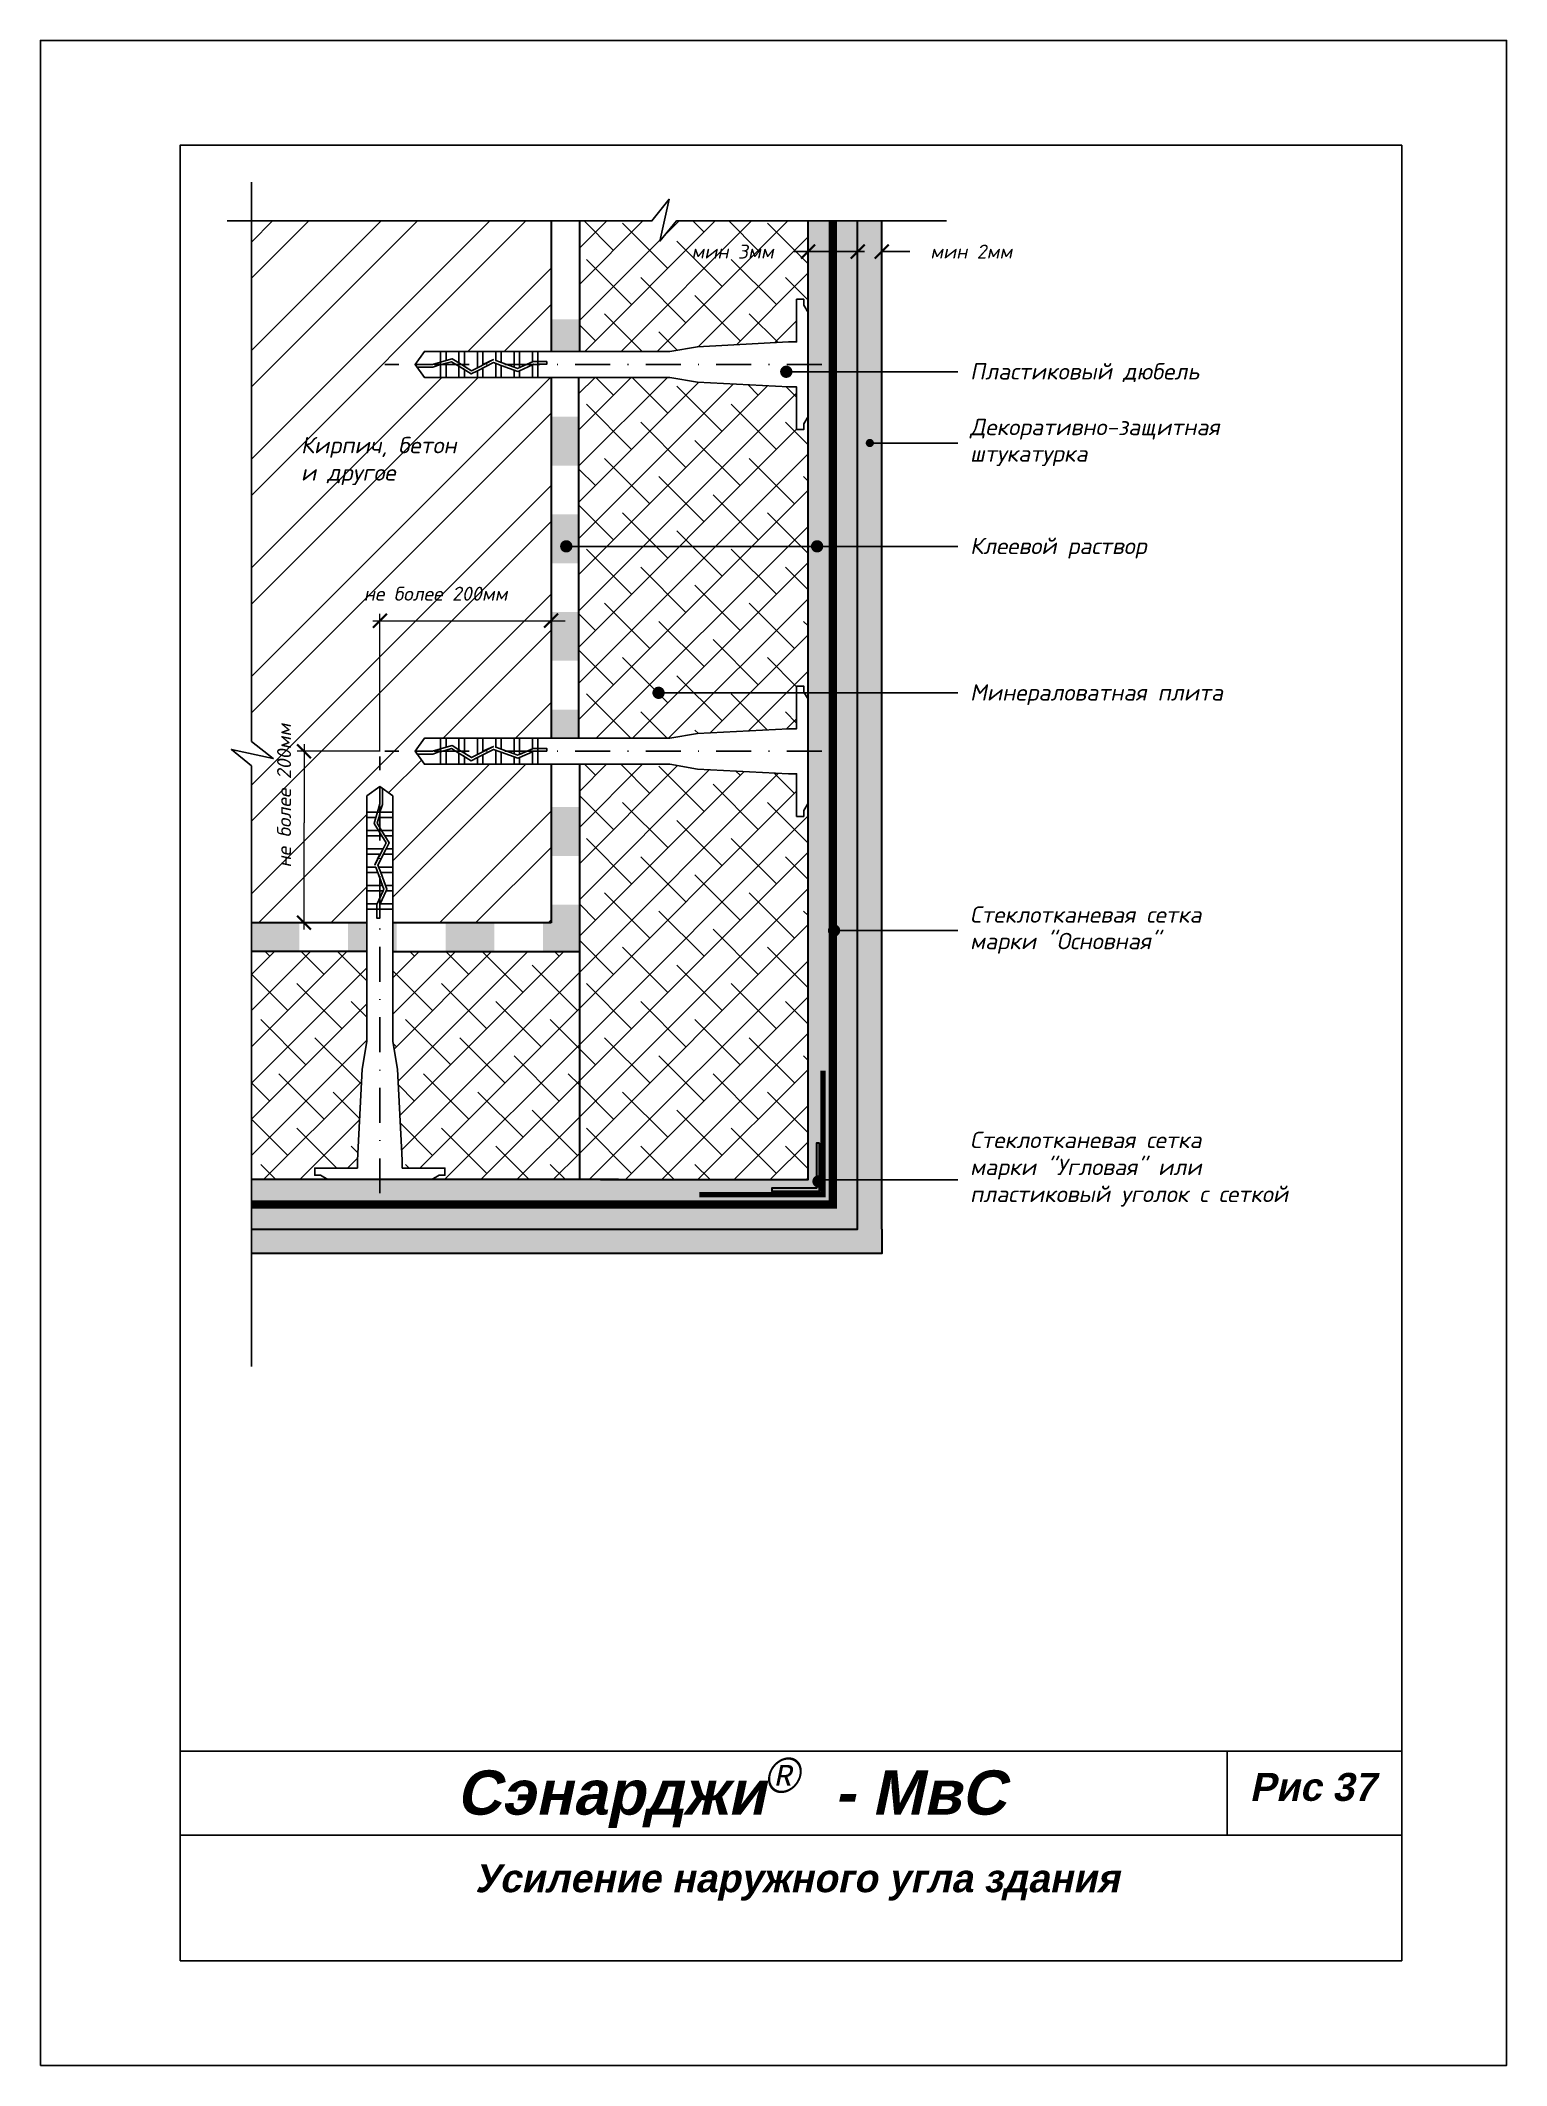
# Model space of a CAD drawing. Header units: inches. Extents: x 47 to 4151, y -1120 to 1902.
# Drawn here: x 1310.5 to 1520.5, y 610.4 to 900.4 of the extents above; entities that cross this region are included whole.
import ezdxf

# ---------------------------------------------------------------- set-up
doc = ezdxf.new("R2010")
doc.units = ezdxf.units.IN
doc.header["$LTSCALE"] = 10
doc.header["$MEASUREMENT"] = 0
doc.linetypes.add('DASHDOT', pattern=[1, 0.5, -0.25, 0, -0.25])
doc.linetypes.add('HIDDEN', pattern=[0.375, 0.25, -0.125])
doc.layers.add('dim', color=160, linetype='Continuous', lineweight=15)
doc.layers.add('Layer1', color=108, linetype='Continuous', lineweight=30)
for name, color, linetype in [('DUBEL', 142, 'Continuous'), ('hatch', 240, 'Continuous'), ('ndp', 242, 'Continuous'), ('ramka', 248, 'Continuous')]:
    doc.layers.add(name, color=color, linetype=linetype)
doc.layers.add('list', color=5, linetype='Continuous', plot=False)
doc.styles.add('ndp', font='ARIALBD.TTF', dxfattribs={"oblique": 12})
doc.styles.add('style2', font='romans.shx', dxfattribs={"oblique": 12})
doc.dimstyles.new('1', dxfattribs={"dimtxt": 2, "dimasz": 2, "dimexe": 1, "dimexo": 0.7, "dimgap": 2, "dimtad": 0, "dimtih": 1, "dimtoh": 1, "dimdec": 4, "dimzin": 0, "dimdsep": 46, "dimtxsty": 'style2', "dimblk": 'ARCHTICK', "dimcen": 1.5, "dimdle": 1, "dimadec": 0, "dimazin": 0, "dimtfac": 1, "dimtdec": 4, "dimtofl": 0, "dimtmove": 0, "dimatfit": 2, "dimldrblk": 'DOTSMALL', "dimfxl": 1, "dimtolj": 1, "dimtzin": 0, "dimarcsym": 0})
pattern_1 = [(0, (-1934.25176, 1562.577), (0.3125, 0.625), [0, -0.625])]
pattern_2 = [(45, (1053.029, 1.9256), (-2.592209, 2.592209), []), (135, (1053.029, 1.9256), (-7.776626, 2.592209), [9.16484, -5.498905])]

msp = doc.modelspace()

# ---------------------------------------------------------------- texts
at = {"layer": 'dim', "insert": (1367.125817, 821.145303), "char_height": 2, "attachment_point": 5, "style": 'style2'}
msp.add_mtext('\\A1;{\\fRomanS|b0|i0|c204|p2;не более 200мм}', dxfattribs=at)
at = {"layer": 'dim', "insert": (1345.413299, 792.229668), "char_height": 2, "attachment_point": 5, "rotation": 90, "style": 'style2'}
msp.add_mtext('\\A1;{\\fRomanS|b0|i0|c204|p2;не более 200мм}', dxfattribs=at)
at = {"layer": 'ndp', "oblique": 12}
for s, height, style, p in [('Пластиковый дюбель', 2.34619952, 'style2', (1443.671197, 851.81765)), ('Декоративно-защитная', 2.34619952, 'style2', (1443.671197, 843.850044)), ('Кирпич, бетон', 2.34619952, 'style2', (1347.828267, 841.251529)), ('штукатурка', 2.3461995, 'style2', (1443.671197, 840.051435)), ('и другое', 2.3461995, 'style2', (1347.828267, 837.33539)), ('Клеевой раствор', 2.34619952, 'style2', (1443.671197, 826.817094)), ('Минераловатная плита', 2.34619952, 'style2', (1443.671197, 805.838596)), ('Стеклотканевая сетка', 2.34619952, 'style2', (1443.671197, 774.02745)), ('марки "Основная"', 2.34619952, 'style2', (1443.671197, 770.228841)), ('Стеклотканевая сетка', 2.34619952, 'style2', (1443.671197, 741.753594)), ('марки "Угловая" или', 2.34619952, 'style2', (1443.671197, 737.884742)), ('пластиковый уголок с сеткой', 2.34619952, 'style2', (1443.671197, 734.01589)), ('Сэнарджи    - МвС', 6.33260053, 'ndp', (1370.10042, 646.294796)), ('Рис 37', 4, 'ndp', (1483.727131, 648.27251)), ('Усиление наружного угла здания', 4, 'ndp', (1372.753764, 635.184809))]:
    msp.add_text(s, height=height, dxfattribs=dict(at, style=style)).set_placement(p)
at = {"layer": 'ndp', "insert": (1414.163223, 654.433881), "char_height": 5, "attachment_point": 1, "style": 'style2'}
msp.add_mtext('{\\fCentury Gothic|b0|i0|c204|p32;®}', dxfattribs=at)

# ---------------------------------------------------------------- blocks, each defined once
blk = doc.blocks.new('_ArchTick')
at = {"layer": 'DUBEL', "color": 0, "const_width": 0.15}
blk.add_lwpolyline([(-0.5, -0.5), (0.5, 0.5)], dxfattribs=at)
blk = doc.blocks.new('*D65')
at = {"layer": 'Defpoints', "color": 0}
for p in [(1431.03, 870.14), (1427.58, 868.39), (1431.03, 868.27)]:
    blk.add_point(p, dxfattribs=at)
at = {"layer": 'dim', "color": 0, "lineweight": -2}
for p, q in [((1427.58, 870.14), (1425.58, 870.14)), ((1427.58, 869.09), (1427.58, 871.14)), ((1431.03, 868.97), (1431.03, 871.14)), ((1431.03, 870.14), (1435.03, 870.14))]:
    blk.add_line(p, q, dxfattribs=at)
at = {"layer": 'dim', "color": 0, "lineweight": -2, "xscale": 2, "yscale": 2, "zscale": 2}
blk.add_blockref('_ArchTick', (1427.58, 870.14), dxfattribs=at)
at = {"layer": 'dim', "color": 0, "lineweight": -2, "xscale": 2, "yscale": 2, "zscale": 2, "rotation": 180}
blk.add_blockref('_ArchTick', (1431.03, 870.14), dxfattribs=at)
at = {"layer": 'dim', "color": 0, "insert": (1443.85, 870.14), "char_height": 2, "attachment_point": 5, "style": 'style2'}
blk.add_mtext('\\A1;{\\fRomanS|b0|i0|c204|p2;мин 2мм}', dxfattribs=at)
blk = doc.blocks.new('_DotSmall')
at = {"layer": 'DUBEL', "color": 0, "const_width": 0.5}
blk.add_lwpolyline([(-0.0625, 0, 1), (0.0625, 0, 1)], format="xyb", close=True, dxfattribs=at)
blk = doc.blocks.new('*D66')
at = {"layer": 'Defpoints', "color": 0}
for p in [(1420.48, 870.14), (1420.48, 868.97), (1427.58, 868.39)]:
    blk.add_point(p, dxfattribs=at)
at = {"layer": 'dim', "color": 0, "lineweight": -2}
for p, q in [((1420.48, 870.14), (1418.48, 870.14)), ((1420.48, 869.67), (1420.48, 871.14)), ((1428.58, 870.14), (1420.48, 870.14)), ((1427.58, 869.09), (1427.58, 871.14))]:
    blk.add_line(p, q, dxfattribs=at)
at = {"layer": 'dim', "color": 0, "lineweight": -2, "xscale": 2, "yscale": 2, "zscale": 2, "rotation": 180}
blk.add_blockref('_ArchTick', (1420.48, 870.14), dxfattribs=at)
at = {"layer": 'dim', "color": 0, "lineweight": -2, "xscale": 2, "yscale": 2, "zscale": 2}
blk.add_blockref('_ArchTick', (1427.58, 870.14), dxfattribs=at)
at = {"layer": 'dim', "color": 0, "insert": (1409.66, 870.14), "char_height": 2, "attachment_point": 5, "style": 'style2'}
blk.add_mtext('\\A1;{\\fRomanS|b0|i0|c204|p2;мин 3мм}', dxfattribs=at)

# ---------------------------------------------------------------- dimensions: what is measured, and where the dimension line sits
at = {"layer": 'dim'}
for base, p2, text, picture, middle in [((1420.478599, 870.137375), (1420.478599, 868.968677), '{\\fRomanS|b0|i0|c204|p2;мин 3мм}', '*D66', (1409.658979, 870.137375)), ((1431.032655, 870.137375), (1431.032655, 868.268473), '{\\fRomanS|b0|i0|c204|p2;мин 2мм}', '*D65', (1443.852276, 870.137375))]:
    dim = msp.add_linear_dim(base=base, p1=(1427.5772, 868.38528), p2=p2, text=text, dimstyle='1', dxfattribs=at)
    dim.commit()
    dim.dimension.update_dxf_attribs({"geometry": picture, "text_midpoint": middle})

# ---------------------------------------------------------------- hatches: boundary and pattern name
at = {"layer": 'dim'}
h = msp.add_hatch(color=1, dxfattribs=at)
h.paths.add_polyline_path([(1422.109836, 742.43958), (1421.702027, 742.43958), (1421.702027, 737.321613, -0.2501102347), (1422.109836, 737.394073)])
h.paths.add_polyline_path([(1422.109836, 736.557353, -0.2501102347), (1421.702027, 736.629813), (1421.702027, 736.008976), (1415.271422, 736.008976), (1415.271422, 735.601167), (1422.109836, 735.601167)])
at = {"layer": 'hatch'}
h = msp.add_hatch(dxfattribs=at)
h.set_pattern_fill('ANSI38', color=1, scale=29.327494, style=0)
h.set_pattern_definition(pattern_2)
h.paths.add_polyline_path([(1418.828026, 863.303621), (1419.84889, 863.303621), (1419.84889, 862.461992), (1420.478599, 861.419822), (1420.478599, 874.523737), (1401.627, 874.523737), (1399.255019, 871.637398), (1400.56718, 877.63841), (1398.112448, 874.523737), (1387.729977, 874.523737), (1387.729977, 855.838055), (1400.672778, 855.838055), (1404.635426, 856.513611), (1417.691933, 857.194956), (1418.828026, 857.194956)])
h.paths.add_polyline_path([(1420.478599, 846.530592), (1419.84889, 845.488421), (1419.84889, 844.646792), (1418.828026, 844.646792), (1418.828026, 850.755457), (1417.691933, 850.755457), (1404.635426, 851.436802), (1400.672778, 852.112358), (1387.602572, 852.112358), (1387.602572, 827.93011), (1420.478599, 827.93011)])
h.paths.add_polyline_path([(1420.478599, 827.93011), (1387.602572, 827.93011), (1387.602572, 800.441214), (1400.672778, 800.441214), (1404.635426, 801.11677), (1417.691933, 801.798115), (1418.828026, 801.798115), (1418.828026, 806.951613), (1399.495823, 806.951613, -1), (1398.615998, 806.951613, -1), (1399.495823, 806.951613), (1418.828026, 806.951613), (1418.828026, 807.90678), (1419.84889, 807.90678), (1419.84889, 807.06515), (1419.917492, 806.951613), (1420.478599, 806.951613)])
h.paths.add_polyline_path([(1403.339358, 871.646574), (1417.978599, 871.646574), (1417.978599, 868.628177), (1403.339358, 868.628177)], flags=24)
h = msp.add_hatch(dxfattribs=at)
h.set_pattern_fill('ANSI32', color=256, scale=29.327494, style=0)
h.set_pattern_definition([(45, (-1934.252, 1562.577), (-7.776626, 7.776626), []), (45, (-1929.067, 1562.577), (-7.776626, 7.776626), [])])
h.paths.add_polyline_path([(1359.132638, 817.280476), (1383.667582, 817.280476), (1383.667582, 818.280476), (1383.667582, 852.112358), (1381.761153, 852.112358), (1380.98193, 852.112358), (1378.354705, 852.112358), (1375.727479, 852.112358), (1373.879477, 852.112358), (1371.252251, 852.112358), (1367.845803, 852.112358), (1365.519052, 852.112358), (1364.176345, 853.975207), (1365.519052, 855.838055), (1367.845803, 855.838055), (1368.625026, 855.838055), (1371.252251, 855.838055), (1373.879477, 855.838055), (1376.506702, 855.838055), (1379.133928, 855.838055), (1381.761153, 855.838055), (1383.667582, 855.838055), (1383.667582, 874.523737), (1340.756467, 874.523737), (1340.756467, 799.999469), (1343.87114, 797.544736), (1337.870128, 798.856898), (1340.756467, 796.484916), (1340.756467, 774.043421), (1348.279386, 774.043421), (1348.279386, 788.320092), (1348.279386, 798.578365), (1359.132638, 798.578365)])
h.paths.add_polyline_path([(1383.667582, 817.280476), (1359.132638, 817.280476), (1359.132638, 798.578365), (1348.279386, 798.578365), (1348.279386, 788.320092), (1348.279386, 774.043421), (1351.813523, 774.043421), (1357.269789, 774.043421), (1357.269789, 775.949849), (1357.269789, 776.729072), (1357.269789, 778.577075), (1357.269789, 779.356298), (1357.269789, 781.2043), (1357.269789, 781.983523), (1357.269789, 783.831526), (1357.269789, 784.610749), (1357.269789, 786.458752), (1357.269789, 787.237975), (1357.269789, 789.085977), (1357.269789, 789.8652), (1357.269789, 792.191951), (1359.132638, 793.534657), (1359.528068, 793.249638), (1360.995486, 792.191951), (1360.995486, 789.8652), (1360.995486, 787.237975), (1360.995486, 786.458752), (1360.995486, 784.610749), (1360.995486, 783.831526), (1360.995486, 781.2043), (1360.995486, 779.356298), (1360.995486, 776.729072), (1360.995486, 775.949849), (1360.995486, 774.043421), (1383.667582, 774.043421), (1383.667582, 796.715517), (1381.761153, 796.715517), (1380.98193, 796.715517), (1378.354705, 796.715517), (1375.727479, 796.715517), (1373.879477, 796.715517), (1371.252251, 796.715517), (1367.845803, 796.715517), (1365.519052, 796.715517), (1364.176345, 798.578365), (1365.519052, 800.441214), (1367.845803, 800.441214), (1368.625026, 800.441214), (1371.252251, 800.441214), (1373.879477, 800.441214), (1376.506702, 800.441214), (1379.133928, 800.441214), (1381.761153, 800.441214), (1383.667582, 800.441214)], flags=16)
h.paths.add_polyline_path([(1347.397703, 836.091448), (1364.435581, 835.842098), (1365.183631, 839.361397), (1348.145754, 839.610748)], flags=24)
h.paths.add_polyline_path([(1347.160629, 839.853629), (1375.985366, 839.521163), (1376.982766, 844.213562), (1348.158029, 844.546028)], flags=24)
h.paths.add_polyline_path([(1353.533529, 822.654501), (1380.718105, 822.654501), (1380.718105, 819.636104), (1353.533529, 819.636104)], flags=24)
h.paths.add_polyline_path([(1343.9041, 778.63738), (1343.9041, 805.821956), (1346.922497, 805.821956), (1346.922497, 778.63738)], flags=24)
h = msp.add_hatch(dxfattribs=at)
h.set_pattern_fill('AR-CONC', color=256, scale=0.293275, style=0)
h.set_pattern_definition([(50, (-1934.2518, 1562.577), (2.1035444, -0.1840363), [0.2199562, -2.4195183]), (355, (-1934.2518, 1562.577), (-0.4069229, 2.205991), [0.175965, -1.9356146]), (100.4514, (-1934.0765, 1562.5616), (1.696623, 2.0219534), [0.186934, -2.0562741]), (46.1842, (-1934.2518, 1563.1635), (3.1299506, -0.4854258), [0.3299343, -3.6292774]), (96.6356, (-1933.991, 1563.123), (2.7411315, 2.8568436), [0.280401, -3.0844107]), (351.1842, (-1934.2518, 1563.1635), (2.7411293, 2.8568457), [0.2639474, -2.903422]), (21, (-1933.9585, 1563.0169), (1.7505788, -1.1807803), [0.2199562, -2.4195183]), (326, (-1933.9585, 1563.0169), (0.7135829, 2.1266834), [0.175965, -1.9356146]), (71.4514, (-1933.8126, 1562.9185), (2.4641624, 0.9459011), [0.186934, -2.0562741]), (37.5, (-1934.25176, 1562.577), (0.03566181, 0.97629425), [0, -1.9121526, 0, -1.9649421, 0, -1.9429465]), (7.5, (-1934.2518, 1562.577), (0.77151703, 1.1567107), [0, -1.12031027, 0, -1.86816137, 0, -0.74051922]), (327.5, (-1934.90576, 1562.577), (1.56556743, -0.06614779), [0, -0.73318735, 0, -2.28754454, 0, -3.03539563]), (317.5, (-1935.199, 1562.577), (1.7103389, 0.29358283), [0, -0.95314356, 0, -1.5191642, 0, -2.1555708])])
h.paths.add_polyline_path([(1431.032655, 730.133803), (1431.032655, 773.694004), (1431.032655, 874.523737), (1427.5772, 874.523737), (1427.5772, 730.133803), (1340.756467, 730.133803), (1340.756467, 726.678348), (1431.032655, 726.678348)])
h = msp.add_hatch(dxfattribs=at)
h.set_pattern_fill('DOTS', color=256, scale=10, style=0)
h.set_pattern_definition(pattern_1)
h.paths.add_polyline_path([(1427.5772, 874.523737), (1424.0279, 874.523737), (1424.0279, 733.683103), (1340.756467, 733.683103), (1340.756467, 730.133803), (1427.5772, 730.133803)])
h = msp.add_hatch(dxfattribs=at)
h.set_pattern_fill('DOTS', color=256, scale=10, style=0)
h.set_pattern_definition(pattern_1)
h.paths.add_polyline_path([(1340.756467, 737.232403), (1340.756467, 733.683103), (1424.0279, 733.683103), (1424.0279, 874.523737), (1420.478599, 874.523737), (1420.478599, 764.387032), (1420.478599, 737.232403), (1390.766182, 737.232403)])
h.paths.add_polyline_path([(1415.271422, 735.601167), (1415.271422, 736.008976), (1421.702027, 736.008976), (1421.702027, 736.629813, -0.4860106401), (1421.702027, 737.321613), (1421.702027, 742.43958), (1422.109836, 742.43958), (1422.109836, 737.394073, -0.7264193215), (1422.109836, 736.557353), (1422.109836, 735.601167)], flags=16)
h = msp.add_hatch(dxfattribs=at)
h.set_pattern_fill('DOTS', color=256, scale=7, style=0)
h.set_pattern_definition([(0, (-2172.8744, 1562.4799), (0.21875, 0.4375), [0, -0.4375])])
h.paths.add_polyline_path([(1387.686952, 776.610227), (1383.686653, 776.610227), (1383.686653, 773.946359), (1382.514678, 773.946359), (1382.514678, 769.94606), (1387.686952, 769.94606)])
h.paths.add_polyline_path([(1387.686952, 790.584005), (1383.686653, 790.584005), (1383.686653, 783.597116), (1387.686952, 783.597116)])
h.paths.add_polyline_path([(1387.686952, 804.557783), (1383.686653, 804.557783), (1383.686653, 800.344151), (1387.686952, 800.344151)])
h.paths.add_polyline_path([(1387.686952, 818.531562), (1383.686653, 818.531562), (1383.686653, 811.544672), (1387.686952, 811.544672)])
h.paths.add_polyline_path([(1387.686952, 832.50534), (1383.686653, 832.50534), (1383.686653, 825.518451), (1387.686952, 825.518451)])
h.paths.add_polyline_path([(1387.686952, 846.479118), (1383.686653, 846.479118), (1383.686653, 839.492229), (1387.686952, 839.492229)])
h.paths.add_polyline_path([(1387.686952, 860.452896), (1383.686653, 860.452896), (1383.686653, 855.740992), (1387.686952, 855.740992)])
h.paths.add_polyline_path([(1375.527789, 773.946359), (1368.5409, 773.946359), (1368.5409, 769.94606), (1375.527789, 769.94606)])
h.paths.add_polyline_path([(1357.28886, 773.946359), (1354.567121, 773.946359), (1354.567121, 769.94606), (1357.28886, 769.94606)])
h.paths.add_polyline_path([(1347.580232, 773.946359), (1347.298457, 773.946359), (1340.775538, 773.946359), (1340.775538, 769.94606), (1347.580232, 769.94606)])
h.paths.add_polyline_path([(1361.554011, 773.946359), (1361.014557, 773.946359), (1361.014557, 769.94606), (1361.554011, 769.94606)])
h = msp.add_hatch(dxfattribs=at)
h.set_pattern_fill('ANSI38', color=1, scale=29.327494, style=0)
h.set_pattern_definition(pattern_2)
h.paths.add_polyline_path([(1420.478599, 764.387032), (1420.478599, 791.13375), (1419.84889, 790.09158), (1419.84889, 789.249951), (1418.828026, 789.249951), (1418.828026, 795.358615), (1417.691933, 795.358615), (1404.635426, 796.039961), (1400.672778, 796.715517), (1387.71554, 796.715517), (1387.71554, 737.232403), (1393.323971, 737.232403), (1420.478599, 737.232403)])
h = msp.add_hatch(dxfattribs=at)
h.set_pattern_fill('ANSI38', color=1, scale=29.327494, style=0)
h.set_pattern_definition(pattern_2)
h.paths.add_polyline_path([(1356.594233, 753.075577), (1357.269789, 757.038225), (1357.269789, 769.934944), (1340.756467, 769.934944), (1340.756467, 737.232403), (1351.688023, 737.232403), (1350.645852, 737.862113), (1349.804223, 737.862113), (1349.804223, 738.882977), (1355.912888, 738.882977), (1355.912888, 740.01907)])
h = msp.add_hatch(dxfattribs=at)
h.set_pattern_fill('ANSI38', color=1, scale=29.327494, style=0)
h.set_pattern_definition(pattern_2)
h.paths.add_polyline_path([(1387.71554, 769.895399), (1360.995486, 769.895399), (1360.995486, 757.038225), (1361.671042, 753.075577), (1362.352387, 740.01907), (1362.352387, 738.882977), (1368.461052, 738.882977), (1368.461052, 737.862113), (1367.619423, 737.862113), (1366.577252, 737.232403), (1387.71554, 737.232403)])

# ---------------------------------------------------------------- linework, layer by layer
at = {"layer": 'dim'}
for p, q in [((1359.132638, 798.547205), (1359.132638, 818.280476)), ((1383.667582, 815.562795), (1383.667582, 818.280476)), ((1358.132638, 817.280476), (1383.667582, 817.280476)), ((1383.667582, 817.280476), (1385.667582, 817.280476)), ((1359.163797, 798.578365), (1347.279386, 798.578365)), ((1348.279386, 799.578365), (1348.279386, 788.320092)), ((1348.279386, 773.043421), (1348.279386, 788.320092)), ((1351.813523, 774.043421), (1347.279386, 774.043421))]:
    msp.add_line(p, q, dxfattribs=at)
at = {"layer": 'DUBEL', "linetype": 'DASHDOT'}
for p, q in [((1422.431397, 853.975207), (1359.863797, 853.975207)), ((1359.132638, 735.279606), (1359.132638, 797.847205)), ((1422.431397, 798.578365), (1359.863797, 798.578365))]:
    msp.add_line(p, q, dxfattribs=at)
at = {"layer": 'DUBEL', "linetype": 'HIDDEN', "const_width": 1.1731}
msp.add_lwpolyline([(1340.756467, 733.683103), (1340.756467, 733.683103), (1424.0279, 733.683103), (1424.0279, 874.523737)], dxfattribs=at)
at = {"layer": 'DUBEL'}
for points in [[(1417.691933, 850.755457), (1418.828026, 850.755457), (1418.828026, 844.646792), (1419.84889, 844.646792), (1419.84889, 845.488421), (1420.478599, 846.530592), (1420.478599, 861.419822), (1419.84889, 862.461992), (1419.84889, 863.303621), (1418.828026, 863.303621), (1418.828026, 857.194956), (1417.691933, 857.194956), (1404.635426, 856.513611), (1400.672778, 855.838055), (1381.761153, 855.838055), (1381.761153, 854.390087), (1383.051555, 854.390087), (1383.051555, 853.994656), (1381.761153, 853.994656), (1381.761153, 854.390087), (1381.761153, 852.112358), (1380.98193, 852.112358), (1380.98193, 853.915507), (1381.158526, 853.994656), (1381.761153, 853.975207), (1381.761153, 854.390087), (1381.073964, 854.390087), (1380.98193, 854.348838), (1380.98193, 855.838055), (1381.761153, 855.838055), (1379.133928, 855.838055), (1379.133928, 853.520572), (1380.98193, 854.348838), (1378.870383, 853.402452), (1378.354705, 853.591516), (1378.354705, 855.838055), (1379.133928, 855.838055), (1376.506702, 855.838055), (1376.506702, 854.269052), (1378.354705, 853.591516), (1375.727479, 854.55474), (1375.727479, 855.838055), (1376.506702, 855.838055), (1373.879477, 855.838055), (1373.879477, 853.975207), (1375.402787, 854.673783), (1373.100254, 853.507625), (1373.100254, 855.838055), (1373.879477, 855.838055), (1371.252251, 855.838055), (1371.252251, 853.975207), (1371.252251, 853.703283), (1372.257096, 853.080593), (1373.100254, 853.507625), (1372.257096, 853.080593), (1370.473028, 854.186158), (1370.473028, 855.838055), (1371.252251, 855.838055), (1368.625026, 855.838055), (1368.625026, 854.550978), (1369.477684, 854.80296), (1370.473028, 854.186158), (1369.477684, 854.80296), (1368.625026, 854.550978), (1368.625026, 855.838055), (1367.845803, 855.838055), (1367.845803, 854.320698), (1368.625026, 854.550978), (1367.845803, 854.320698), (1367.845803, 855.838055), (1365.519052, 855.838055), (1364.176345, 853.975207), (1366.676728, 853.975207), (1367.845803, 854.320698), (1367.845803, 853.975207), (1366.733935, 853.579776), (1364.461364, 853.579776), (1364.176345, 853.975207), (1365.519052, 852.112358), (1367.845803, 852.112358), (1367.845803, 853.908361), (1368.625026, 854.138641), (1368.625026, 852.112358), (1368.625026, 853.975207), (1368.625026, 854.138641), (1369.419923, 854.373554), (1370.473028, 853.720957), (1370.473028, 852.112358), (1367.845803, 852.112358), (1371.252251, 852.112358), (1371.252251, 853.238082), (1370.473028, 853.720957), (1372.237608, 852.627468), (1373.100254, 853.06437), (1373.100254, 852.112358), (1371.252251, 852.112358), (1373.879477, 852.112358), (1373.879477, 853.459021), (1373.100254, 853.06437), (1375.428082, 854.243339), (1376.506702, 853.847883), (1376.506702, 852.112358), (1373.879477, 852.112358), (1375.727479, 852.112358), (1375.727479, 853.975207), (1375.727479, 854.13357), (1375.727479, 852.112358), (1378.354705, 852.112358), (1378.354705, 853.170346), (1376.506702, 853.847883), (1378.885308, 852.975811), (1379.133928, 853.087241), (1379.133928, 852.112358), (1379.133928, 853.087241), (1380.98193, 853.915507), (1380.98193, 852.112358), (1378.354705, 852.112358), (1381.761153, 852.112358), (1400.672778, 852.112358), (1404.635426, 851.436802), (1417.691933, 850.755457)], [(1417.691933, 795.358615), (1418.828026, 795.358615), (1418.828026, 789.249951), (1419.84889, 789.249951), (1419.84889, 790.09158), (1420.478599, 791.13375), (1420.478599, 806.02298), (1419.84889, 807.06515), (1419.84889, 807.90678), (1418.828026, 807.90678), (1418.828026, 801.798115), (1417.691933, 801.798115), (1404.635426, 801.11677), (1400.672778, 800.441214), (1381.761153, 800.441214), (1381.761153, 798.993246), (1383.051555, 798.993246), (1383.051555, 798.597815), (1381.761153, 798.597815), (1381.761153, 798.993246), (1381.761153, 796.715517), (1380.98193, 796.715517), (1380.98193, 798.518665), (1381.158526, 798.597815), (1381.761153, 798.578365), (1381.761153, 798.993246), (1381.073964, 798.993246), (1380.98193, 798.951997), (1380.98193, 800.441214), (1381.761153, 800.441214), (1379.133928, 800.441214), (1379.133928, 798.123731), (1380.98193, 798.951997), (1378.870383, 798.005611), (1378.354705, 798.194675), (1378.354705, 800.441214), (1379.133928, 800.441214), (1376.506702, 800.441214), (1376.506702, 798.872211), (1378.354705, 798.194675), (1375.727479, 799.157899), (1375.727479, 800.441214), (1376.506702, 800.441214), (1373.879477, 800.441214), (1373.879477, 798.578365), (1375.402787, 799.276941), (1373.100254, 798.110784), (1373.100254, 800.441214), (1373.879477, 800.441214), (1371.252251, 800.441214), (1371.252251, 798.578365), (1371.252251, 798.306441), (1372.257096, 797.683752), (1373.100254, 798.110784), (1372.257096, 797.683752), (1370.473028, 798.789316), (1370.473028, 800.441214), (1371.252251, 800.441214), (1368.625026, 800.441214), (1368.625026, 799.154137), (1369.477684, 799.406119), (1370.473028, 798.789316), (1369.477684, 799.406119), (1368.625026, 799.154137), (1368.625026, 800.441214), (1367.845803, 800.441214), (1367.845803, 798.923857), (1368.625026, 799.154137), (1367.845803, 798.923857), (1367.845803, 800.441214), (1365.519052, 800.441214), (1364.176345, 798.578365), (1366.676728, 798.578365), (1367.845803, 798.923857), (1367.845803, 798.578365), (1366.733935, 798.182935), (1364.461364, 798.182935), (1364.176345, 798.578365), (1365.519052, 796.715517), (1367.845803, 796.715517), (1367.845803, 798.51152), (1368.625026, 798.7418), (1368.625026, 796.715517), (1368.625026, 798.578365), (1368.625026, 798.7418), (1369.419923, 798.976712), (1370.473028, 798.324116), (1370.473028, 796.715517), (1367.845803, 796.715517), (1371.252251, 796.715517), (1371.252251, 797.841241), (1370.473028, 798.324116), (1372.237608, 797.230627), (1373.100254, 797.667529), (1373.100254, 796.715517), (1371.252251, 796.715517), (1373.879477, 796.715517), (1373.879477, 798.06218), (1373.100254, 797.667529), (1375.428082, 798.846498), (1376.506702, 798.451041), (1376.506702, 796.715517), (1373.879477, 796.715517), (1375.727479, 796.715517), (1375.727479, 798.578365), (1375.727479, 798.736729), (1375.727479, 796.715517), (1378.354705, 796.715517), (1378.354705, 797.773505), (1376.506702, 798.451041), (1378.885308, 797.578969), (1379.133928, 797.690399), (1379.133928, 796.715517), (1379.133928, 797.690399), (1380.98193, 798.518665), (1380.98193, 796.715517), (1378.354705, 796.715517), (1381.761153, 796.715517), (1400.672778, 796.715517), (1404.635426, 796.039961), (1417.691933, 795.358615)], [(1362.352387, 740.01907), (1362.352387, 738.882977), (1368.461052, 738.882977), (1368.461052, 737.862113), (1367.619423, 737.862113), (1366.577252, 737.232403), (1351.688023, 737.232403), (1350.645852, 737.862113), (1349.804223, 737.862113), (1349.804223, 738.882977), (1355.912888, 738.882977), (1355.912888, 740.01907), (1356.594233, 753.075577), (1357.269789, 757.038225), (1357.269789, 775.949849), (1358.717757, 775.949849), (1358.717757, 774.659448), (1359.113188, 774.659448), (1359.113188, 775.949849), (1358.717757, 775.949849), (1360.995486, 775.949849), (1360.995486, 776.729072), (1359.192337, 776.729072), (1359.113188, 776.552477), (1359.132638, 775.949849), (1358.717757, 775.949849), (1358.717757, 776.637039), (1358.759006, 776.729072), (1357.269789, 776.729072), (1357.269789, 775.949849), (1357.269789, 778.577075), (1359.587272, 778.577075), (1358.759006, 776.729072), (1359.705392, 778.84062), (1359.516328, 779.356298), (1357.269789, 779.356298), (1357.269789, 778.577075), (1357.269789, 781.2043), (1358.838792, 781.2043), (1359.516328, 779.356298), (1358.553104, 781.983523), (1357.269789, 781.983523), (1357.269789, 781.2043), (1357.269789, 783.831526), (1359.132638, 783.831526), (1358.434061, 782.308216), (1359.600219, 784.610749), (1357.269789, 784.610749), (1357.269789, 783.831526), (1357.269789, 786.458752), (1359.132638, 786.458752), (1359.404561, 786.458752), (1360.027251, 785.453907), (1359.600219, 784.610749), (1360.027251, 785.453907), (1358.921686, 787.237975), (1357.269789, 787.237975), (1357.269789, 786.458752), (1357.269789, 789.085977), (1358.556866, 789.085977), (1358.304884, 788.233318), (1358.921686, 787.237975), (1358.304884, 788.233318), (1358.556866, 789.085977), (1357.269789, 789.085977), (1357.269789, 789.8652), (1358.787146, 789.8652), (1358.556866, 789.085977), (1358.787146, 789.8652), (1357.269789, 789.8652), (1357.269789, 792.191951), (1359.132638, 793.534657), (1359.132638, 791.034275), (1358.787146, 789.8652), (1359.132638, 789.8652), (1359.528068, 790.977068), (1359.528068, 793.249638), (1359.132638, 793.534657), (1360.995486, 792.191951), (1360.995486, 789.8652), (1359.199483, 789.8652), (1358.969203, 789.085977), (1360.995486, 789.085977), (1359.132638, 789.085977), (1358.969203, 789.085977), (1358.734291, 788.29108), (1359.386887, 787.237975), (1360.995486, 787.237975), (1360.995486, 789.8652), (1360.995486, 786.458752), (1359.869762, 786.458752), (1359.386887, 787.237975), (1360.480376, 785.473395), (1360.043474, 784.610749), (1360.995486, 784.610749), (1360.995486, 786.458752), (1360.995486, 783.831526), (1359.648823, 783.831526), (1360.043474, 784.610749), (1358.864505, 782.282921), (1359.259962, 781.2043), (1360.995486, 781.2043), (1360.995486, 783.831526), (1360.995486, 781.983523), (1359.132638, 781.983523), (1358.974274, 781.983523), (1360.995486, 781.983523), (1360.995486, 779.356298), (1359.937498, 779.356298), (1359.259962, 781.2043), (1360.132034, 778.825695), (1360.020603, 778.577075), (1360.995486, 778.577075), (1360.020603, 778.577075), (1359.192337, 776.729072), (1360.995486, 776.729072), (1360.995486, 779.356298), (1360.995486, 775.949849), (1360.995486, 757.038225), (1361.671042, 753.075577), (1362.352387, 740.01907)]]:
    msp.add_lwpolyline(points, close=True, dxfattribs=at)
at = {"layer": 'hatch'}
for points in [[(1340.756467, 880.074156), (1340.756467, 799.999469), (1343.87114, 797.544736), (1337.870128, 798.856898), (1340.756467, 796.484916), (1340.756467, 710.45514)], [(1337.285203, 874.523737), (1398.112448, 874.523737), (1400.56718, 877.63841), (1399.255019, 871.637398), (1401.627, 874.523737), (1440.298636, 874.523737)]]:
    msp.add_lwpolyline(points, dxfattribs=at)
at = {"layer": 'Layer1'}
for p, q in [((1383.667582, 874.523737), (1383.667582, 855.838055)), ((1387.729977, 874.547796), (1387.729977, 855.862114)), ((1420.478599, 764.387032), (1420.478599, 874.523737)), ((1383.667582, 852.112358), (1383.667582, 800.441214)), ((1387.602572, 852.178424), (1387.602572, 800.507279)), ((1383.667582, 796.715517), (1383.667582, 774.023362)), ((1387.71554, 796.761072), (1387.71554, 737.224213)), ((1340.756467, 774.043421), (1357.269789, 774.043421)), ((1360.995486, 774.043421), (1383.667582, 774.043421)), ((1340.677084, 769.934944), (1357.190406, 769.934944)), ((1361.096959, 769.895399), (1387.754764, 769.895399)), ((1393.323971, 737.232403), (1340.756467, 737.232403))]:
    msp.add_line(p, q, dxfattribs=at)
for points in [[(1340.756467, 730.133803), (1427.5772, 730.133803), (1427.5772, 874.523737)], [(1431.032655, 730.133803), (1431.032655, 730.133803), (1431.032655, 874.523737)], [(1431.032655, 730.133803), (1431.032655, 730.133803), (1431.032655, 773.694004)], [(1390.766182, 737.232403), (1390.766182, 737.232403), (1390.766182, 737.232403), (1420.478599, 737.232403), (1420.478599, 764.387032)], [(1431.032655, 730.133803), (1431.032655, 726.678348), (1340.756467, 726.678348)]]:
    msp.add_lwpolyline(points, dxfattribs=at)
at = {"layer": 'Layer1', "linetype": 'HIDDEN'}
msp.add_lwpolyline([(1422.61374, 752.823052, 0.75, 0.75, 0), (1422.61374, 735.097263, 0.75, 0.75, 0), (1404.88795, 735.097263, 0.75, 0.75, 0)], format="xyseb", dxfattribs=at)
at = {"layer": 'Layer1'}
msp.add_lwpolyline([(1422.109836, 742.43958), (1421.702027, 742.43958), (1421.702027, 736.008976), (1415.271422, 736.008976), (1415.271422, 735.601167), (1422.109836, 735.601167)], close=True, dxfattribs=at)
at = {"layer": 'Layer1', "const_width": 0.879825}
msp.add_lwpolyline([(1421.533915, 736.975713, 1), (1422.41374, 736.975713, 1)], format="xyb", close=True, dxfattribs=at)
at = {"layer": 'list'}
msp.add_lwpolyline([(1310.523751, 610.370459), (1520.523751, 610.370459), (1520.523751, 900.370459), (1310.523751, 900.370459)], close=True, dxfattribs=at)
at = {"layer": 'ndp'}
for p, q in [((1417.354356, 852.930666), (1441.918364, 852.930666)), ((1429.324022, 842.726039), (1441.918364, 842.726039)), ((1385.86192, 827.93011), (1441.918364, 827.93011)), ((1399.040685, 806.951613), (1441.918364, 806.951613)), ((1424.200132, 772.903445), (1441.918364, 772.903445)), ((1421.344345, 737.204545), (1441.918364, 737.204545))]:
    msp.add_line(p, q, dxfattribs=at)
for points, const_width in [([(1416.914444, 852.930666, 1), (1417.794268, 852.930666, 1)], 0.879825), ([(1429.030747, 842.726039, 1), (1429.617297, 842.726039, 1)], 0.58655), ([(1385.399828, 827.92924, 1), (1386.279653, 827.92924, 1)], 0.879825), ([(1421.331207, 827.93011, 1), (1422.211032, 827.93011, 1)], 0.879825), ([(1398.615998, 806.951613, 1), (1399.495823, 806.951613, 1)], 0.879825), ([(1423.76022, 772.903445, 1), (1424.640044, 772.903445, 1)], 0.879825)]:
    msp.add_lwpolyline(points, format="xyb", close=True, dxfattribs=dict(at, const_width=const_width))
at = {"layer": 'ramka'}
for p, q in [((1505.523751, 655.370459), (1330.523751, 655.370459)), ((1480.523751, 655.370459), (1480.523751, 643.370459)), ((1505.523751, 643.370459), (1330.523751, 643.370459))]:
    msp.add_line(p, q, dxfattribs=at)
msp.add_lwpolyline([(1330.523751, 625.370459), (1505.523751, 625.370459), (1505.523751, 885.370459), (1330.523751, 885.370459)], close=True, dxfattribs=at)

# ---------------------------------------------------------------- block references
at = {"layer": 'dim', "xscale": 2, "yscale": 2, "zscale": 2}
for p, rotation in [((1359.132638, 817.280476), 180), ((1348.279386, 798.578365), 90), ((1348.279386, 774.043421), 270)]:
    msp.add_blockref('_ArchTick', p, dxfattribs=dict(at, rotation=rotation))
msp.add_blockref('_ArchTick', (1383.667582, 817.280476), dxfattribs=at)

msp.set_redraw_order([(e.dxf.handle, doc.entitydb.next_handle()) for e in msp.query("TEXT MTEXT ATTDEF DIMENSION ARC_DIMENSION")])  # texts and dimensions are drawn at this point

doc.saveas('drawing.dxf')
